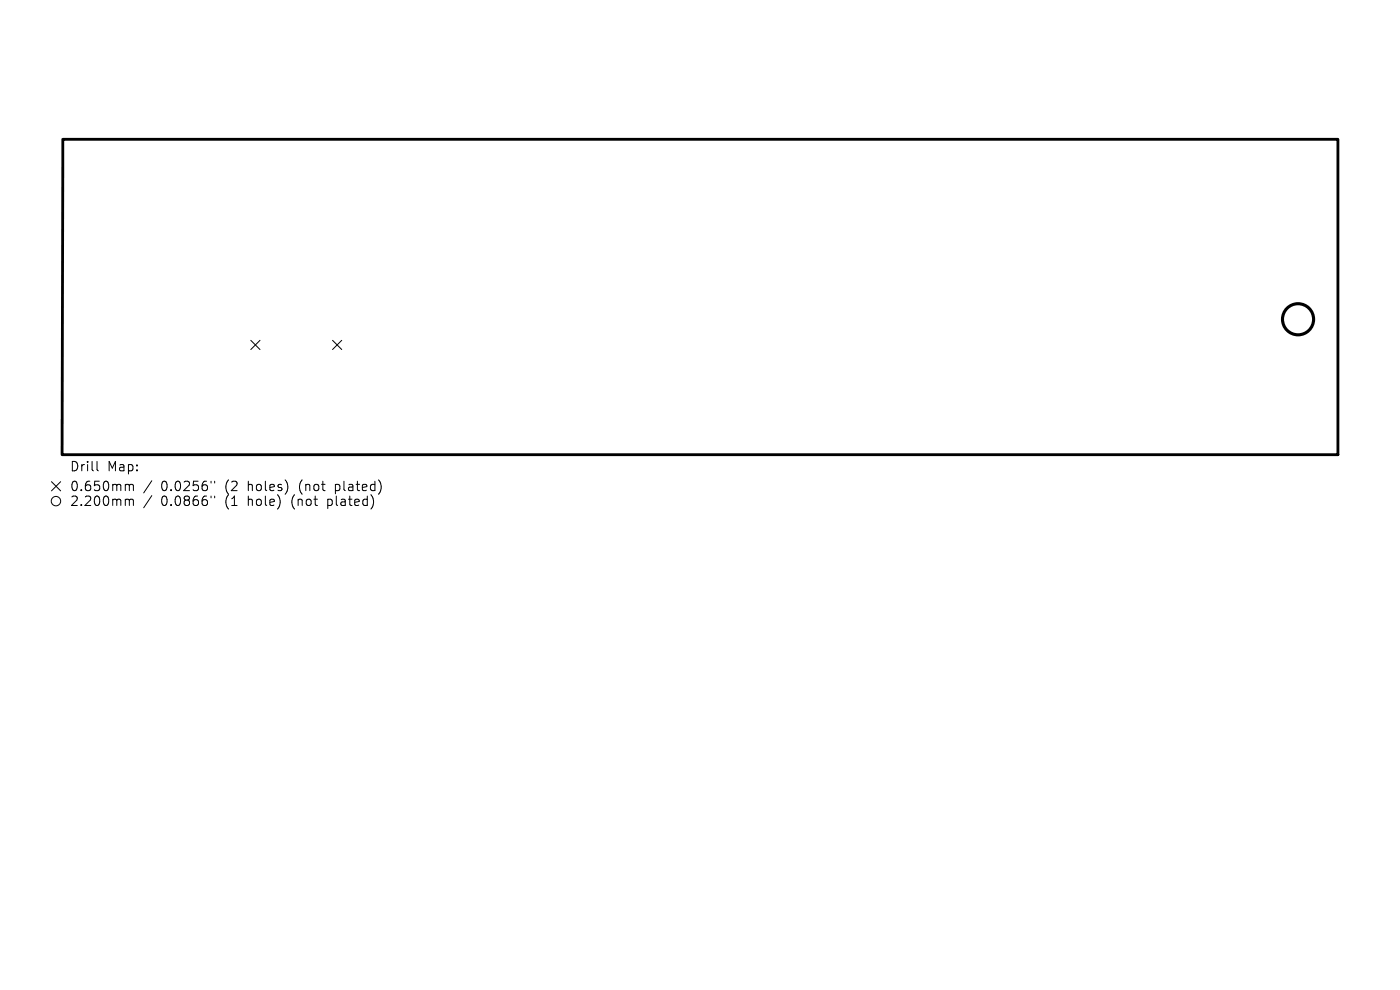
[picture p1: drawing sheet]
<svg xmlns="http://www.w3.org/2000/svg" width="297mm" height="210mm" viewBox="0 0 297 210" stroke-linecap="round" stroke-linejoin="round" font-family="sans-serif">
<defs><g id="words">
<g font-size="2.8">
<text x="14.9" y="100.2">Drill</text>
<text x="22.8" y="100.2">Map:</text>
<text x="14.9" y="104.4">0.650mm</text>
<text x="14.9" y="107.6">2.200mm</text>
<text x="34.1" y="104.4">0.0256&quot;</text>
<text x="34.1" y="107.6">0.0866&quot;</text>
<text x="47.7" y="104.4">(2</text>
<text x="47.7" y="107.6">(1</text>
<text x="52.6" y="104.4">holes)</text>
<text x="52.6" y="107.6">hole)</text>
<text x="61.9" y="107.6">(not</text>
<text x="63.6" y="104.4">(not</text>
<text x="69.7" y="107.6">plated)</text>
<text x="71.3" y="104.4">plated)</text>
</g>
</g></defs>
<path d="M13.3 29.6h270.5v66.9h-270.6z" fill="none" stroke="#000" stroke-width=".6"/>
<g fill="none" stroke="#000" stroke-width=".21">
<path d="M53.2 72.2l2 1.9M55.2 72.2l-2 1.9M70.5 72.2l2 1.9M72.5 72.2l-2 1.9M20.6 97.9v1.7l.3 .3M10.9 102.2l2 1.9M12.9 102.2l-2 1.9M27.2 102.7l.2 .3M27.2 105.9l.2 .3M27.4 103v1.1M27.4 106.2v1M27.4 103l.3-.3 .5 .1 .1 1.3"/>
<path d="M27.4 106.2l.3-.3 .5 .1 .1 1.2M32.2 102l-1.7 2.6M32.2 105.1l-1.7 2.6M44.8 102.1v.4M44.8 105.2v.4M45.5 102.1v.4M45.5 105.2v.4M61 102.7v1.3M79.2 105.8l.1 .9-.5 1.2M80.4 101.9a2.35 2.35 0 0 1 0 2.8"/>
<circle cx="11.9" cy="106.3" r="1"/>
</g>
<circle cx="275.4" cy="67.7" r="3.3" fill="none" stroke="#000" stroke-width=".66"/>
<use href="#words"/>
</svg>
